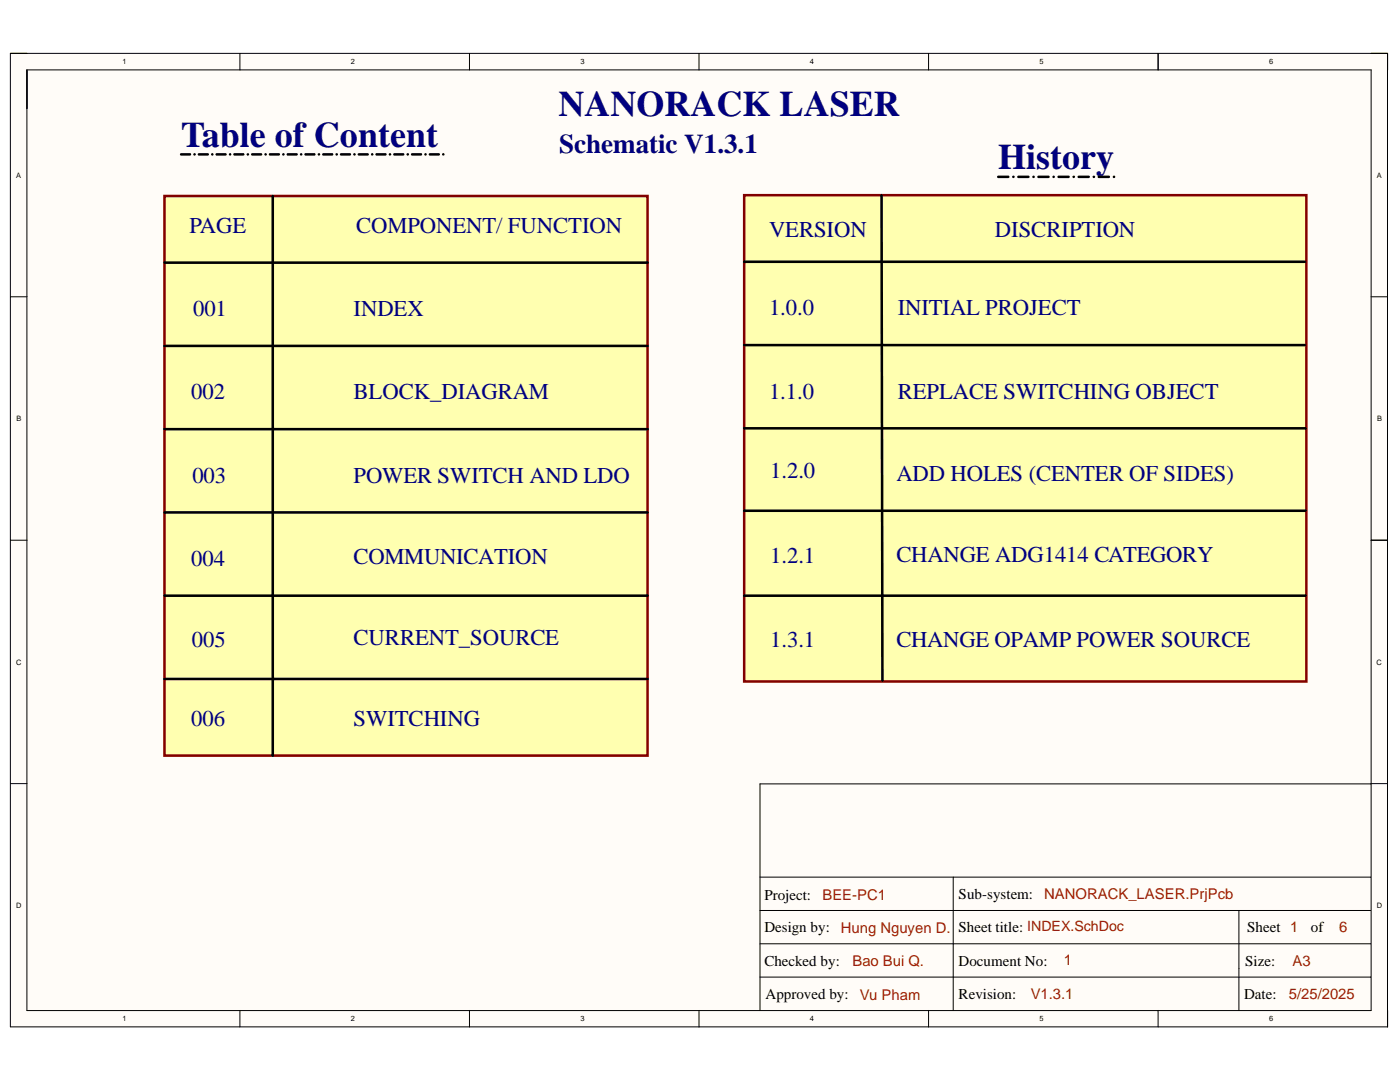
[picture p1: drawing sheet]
<svg xmlns="http://www.w3.org/2000/svg" width="279mm" height="216mm" viewBox="0 0 279 216" stroke-linecap="round" stroke-linejoin="round" font-family="sans-serif">
<defs><g id="words">
<g font-size="7.2" fill="#000080">
<text x="111.5" y="23.1">NANORACK LASER</text>
<text x="36.1" y="29.2">Table of Content</text>
<text x="199.2" y="33.8">History</text>
</g>
<text font-size="5.4" fill="#000080" x="111.6" y="30.5">Schematic V1.3.1</text>
<g font-size="4.5" fill="#000080">
<text x="37.8" y="46.4">PAGE</text>
<text x="71.1" y="46.4">COMPONENT/ FUNCTION</text>
<text x="153.5" y="47.3">VERSION</text>
<text x="198.5" y="47.3">DISCRIPTION</text>
<text x="38.6" y="63.1">001</text>
<text x="70.6" y="63.1">INDEX</text>
<text x="153.5" y="62.9">1.0.0</text>
<text x="179.2" y="62.9">INITIAL PROJECT</text>
<text x="38.2" y="79.7">002</text>
<text x="70.6" y="79.7">BLOCK_DIAGRAM</text>
<text x="153.5" y="79.5">1.1.0</text>
<text x="179.2" y="79.5">REPLACE SWITCHING OBJECT</text>
<text x="153.7" y="95.5">1.2.0</text>
<text x="178.9" y="96">ADD HOLES (CENTER OF SIDES)</text>
<text x="38.4" y="96.3">003</text>
<text x="70.6" y="96.3">POWER SWITCH AND LDO</text>
<text x="38.2" y="112.9">004</text>
<text x="70.6" y="112.5">COMMUNICATION</text>
<text x="153.7" y="112.2">1.2.1</text>
<text x="178.9" y="112.1">CHANGE ADG1414 CATEGORY</text>
<text x="38.3" y="129">005</text>
<text x="70.6" y="128.6">CURRENT_SOURCE</text>
<text x="153.7" y="129.2">1.3.1</text>
<text x="178.9" y="129">CHANGE OPAMP POWER SOURCE</text>
<text x="38.2" y="144.8">006</text>
<text x="70.6" y="144.8">SWITCHING</text>
</g>
<g font-size="3">
<text x="152.5" y="179.5">Project:</text>
<text x="191.3" y="179.4">Sub-system:</text>
<text x="191.3" y="185.9">Sheet title: INDEX.SchDoc</text>
<text x="152.5" y="186">Design by:</text>
<text x="248.9" y="186">Sheet 1</text>
<text x="261.6" y="186">of</text>
<text x="152.5" y="192.8">Checked by:</text>
<text x="191.3" y="192.7">Document No:</text>
<text x="248.5" y="192.7">Size:</text>
<text x="152.8" y="199.3">Approved by:</text>
<text x="191.3" y="199.3">Revision:</text>
<text x="248.3" y="199.3">Date:</text>
</g>
<g font-size="3" fill="#a61c00">
<text x="164.1" y="179.6">BEE-PC1</text>
<text x="208.4" y="179.4">NANORACK_LASER.PrjPcb</text>
<text x="167.8" y="186.2">Hung Nguyen D.</text>
<text x="267.3" y="186">6</text>
<text x="170.1" y="192.8">Bao Bui Q.</text>
<text x="212.3" y="192.5">1</text>
<text x="258" y="192.7">A3</text>
<text x="171.6" y="199.5">Vu Pham</text>
<text x="205.7" y="199.4">V1.3.1</text>
<text x="257.2" y="199.4">5/25/2025</text>
</g>
<g font-size="1.5">
<text x="24.4" y="12.8">1</text>
<text x="70" y="12.8">2</text>
<text x="115.8" y="12.8">3</text>
<text x="161.6" y="12.8">4</text>
<text x="207.4" y="12.8">5</text>
<text x="253.3" y="12.8">6</text>
<text x="3.3" y="35.5">A</text>
<text x="274.8" y="35.5">A</text>
<text x="3.3" y="84">B</text>
<text x="274.8" y="84">B</text>
<text x="3.2" y="132.6">C</text>
<text x="274.7" y="132.6">C</text>
<text x="3.3" y="181.2">D</text>
<text x="274.8" y="181.2">D</text>
<text x="24.4" y="203.8">1</text>
<text x="70" y="203.8">2</text>
<text x="115.8" y="203.8">3</text>
<text x="161.6" y="203.8">4</text>
<text x="207.4" y="203.8">5</text>
<text x="253.3" y="203.8">6</text>
</g>
</g></defs>
<g fill="#fffcf8">
<path d="M2.1 10.7h274.8v194.2h-274.8z" fill-rule="evenodd"/>
<path d="M5.4 14h268.2v187.6h-268.2z" fill-rule="evenodd"/>
</g>
<g fill="none" stroke="#000" stroke-width=".2">
<path d="M2.1 10.7h274.8v194.2h-274.8zM5.4 13.9h268.2v187.7h-268.2zM47.9 10.7v3.3M93.7 10.7v3.3M139.5 10.7v3.3M185.3 10.7v3.3M231.1 10.7v3.3M2.1 59.2h3.3M273.6 59.2h3.3M2.1 107.8h3.3M273.6 107.8h3.3M2.1 156.4h3.3"/>
<path d="M273.5 156.4h-121.8v45.2M273.6 156.4h3.3M151.7 175h121.8M190.2 175v26.6M151.7 188.3h121.8M151.7 181.7h121.8M151.7 195h121.8M247.3 181.7v19.9M47.9 201.6v3.3M93.7 201.6v3.3M139.5 201.6v3.3M185.3 201.6v3.3"/>
<path d="M231.1 201.6v3.3"/>
</g>
<path d="M32.8 39.1h96.4v111.7h-96.4z" fill-rule="evenodd" fill="#ffffb0"/>
<path d="M32.8 39.1h96.4v111.7h-96.4z" fill="none" stroke="#800000" stroke-width=".51"/>
<g fill="none" stroke="#000" stroke-width=".51">
<path d="M36.1 30.8h1.8M38.8 30.8h.1M39.7 30.8h1.8M42.4 30.8h.1M43.2 30.8h1.8M45.9 30.8h.1M46.8 30.8h1.8M49.4 30.8h.1M50.3 30.8h1.8M53 30.8h.1M53.9 30.8h1.8M54.4 39.1v111.7"/>
<path d="M56.5 30.8h.1M57.4 30.8h1.8M60.1 30.8h.1M61 30.8h1.7M63.6 30.8h.1M64.5 30.8h1.8M67.2 30.8h.1M68.1 30.8h1.7M70.7 30.8h.1M71.6 30.8h1.8M74.3 30.8h.1M75.2 30.8h1.7"/>
<path d="M77.8 30.8h.1M78.7 30.8h1.8M81.4 30.8h.1M82.2 30.8h1.8M84.9 30.8h.1M85.8 30.8h1.8M88.5 30.8h.1M32.8 52.4h96.4M32.8 69h96.4M32.8 85.6h96.4M32.8 102.2h96.4M32.8 118.9h96.4"/>
<path d="M32.8 135.5h96.4"/>
</g>
<path d="M148.5 38.9h112.2v97.1h-112.2z" fill-rule="evenodd" fill="#ffffb0"/>
<path d="M148.5 38.9h112.2v97.1h-112.2z" fill="none" stroke="#800000" stroke-width=".51"/>
<g fill="none" stroke="#000" stroke-width=".51">
<path d="M175.9 38.9l.2 96.9M199.2 35.3h2M202.2 35.3h.1M203.2 35.3h2M206.2 35.3h.1M207.2 35.3h2.1M210.3 35.3h.1M211.3 35.3h2M214.3 35.3h.1M215.3 35.3h2M218.3 35.3h.1M219.3 35.3h2"/>
<path d="M222.3 35.3h.1M148.5 52.2h111.9M148.5 68.9h111.9M148.5 85.5h112.1M148.5 101.9h112.1M148.5 118.9h112.1"/>
</g>
<use href="#words"/>
</svg>
